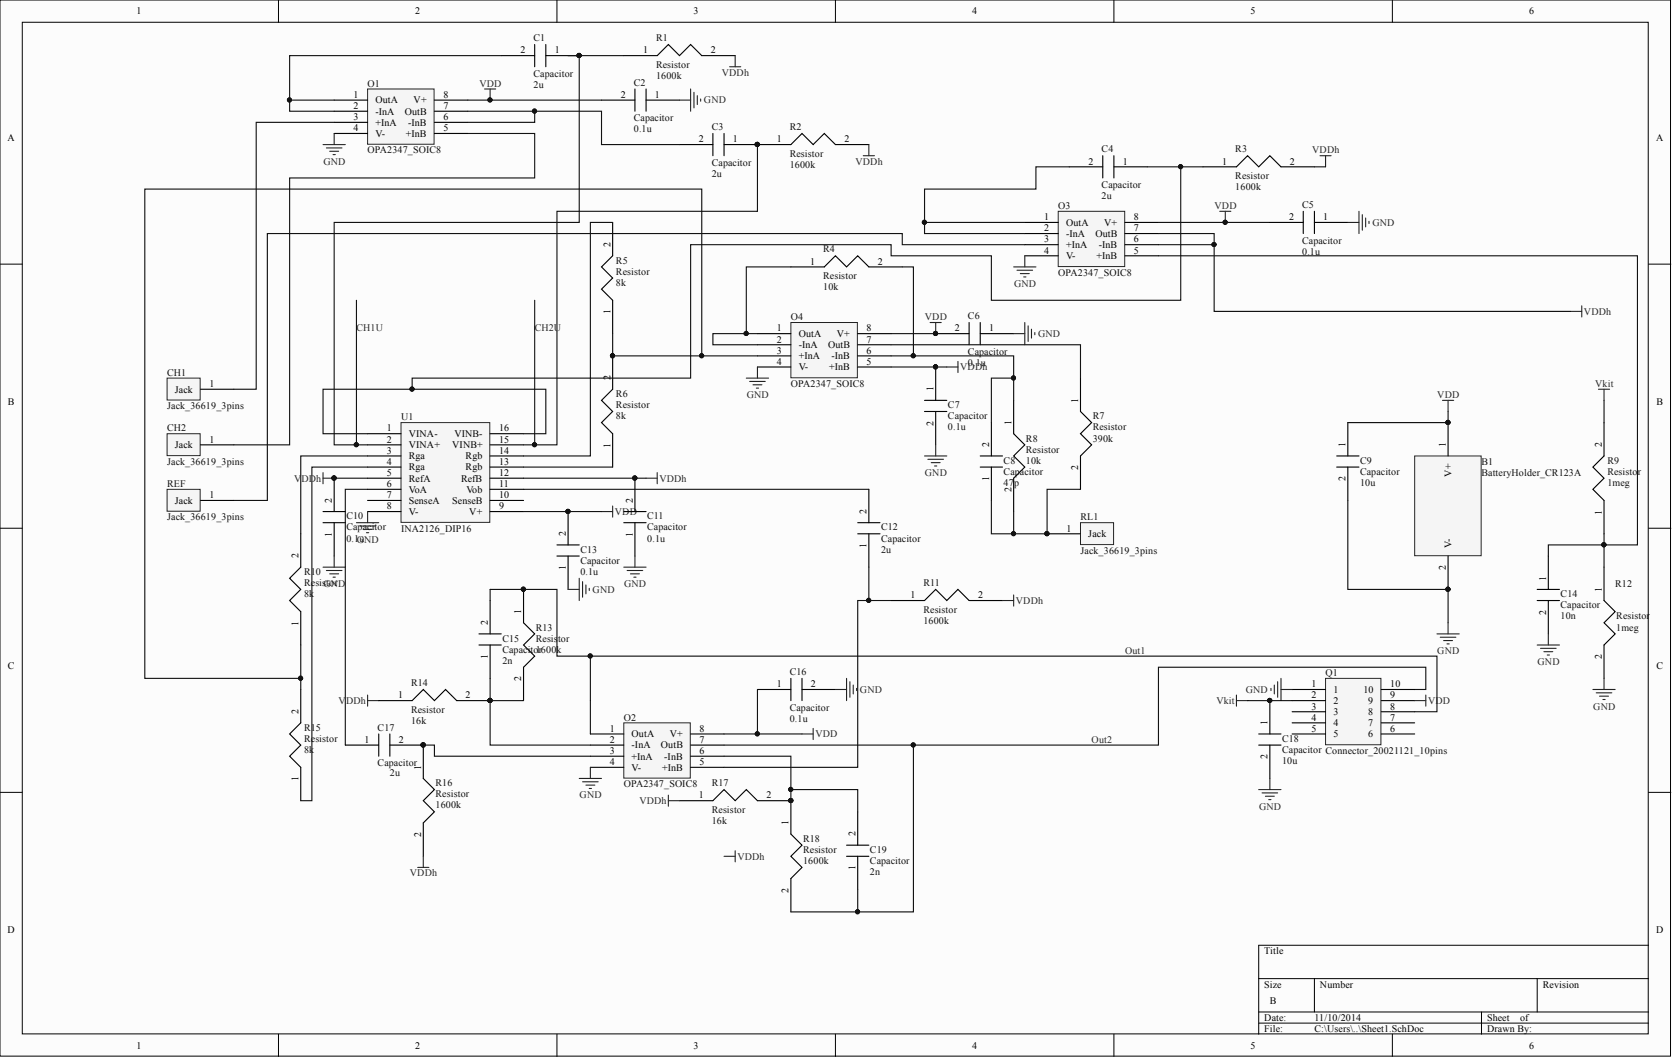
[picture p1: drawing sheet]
<svg xmlns="http://www.w3.org/2000/svg" width="381mm" height="241mm" viewBox="0 0 381 241" stroke-linecap="round" stroke-linejoin="round" font-family="sans-serif">
<defs><g id="words">
<g font-size="2.3">
<text x="31.1" y="3.3">1</text>
<text x="94.5" y="3.3">2</text>
<text x="158" y="3.3">3</text>
<text x="221.4" y="3.3">4</text>
<text x="284.8" y="3.3">5</text>
<text x="348.2" y="3.3">6</text>
<text x="118.6" y="12.2">2</text>
<text x="126.3" y="12.2">1</text>
<text x="146.5" y="12.2">1</text>
<text x="161.8" y="12.2">2</text>
<text x="80.5" y="22.3">1</text>
<text x="85.5" y="23.5">OutA</text>
<text x="94.2" y="23.5">V+</text>
<text x="101" y="22.3">8</text>
<text x="141.4" y="22.3">2</text>
<text x="149.2" y="22.3">1</text>
<text x="80.5" y="24.8">2</text>
<text x="80.5" y="27.3">3</text>
<text x="80.5" y="29.9">4</text>
<text x="85.5" y="26.1">-InA</text>
<text x="85.5" y="28.6">+InA</text>
<text x="92.2" y="26.1">OutB</text>
<text x="92.9" y="28.6">-InB</text>
<text x="101" y="29.9">5</text>
<text x="101" y="27.3">6</text>
<text x="101" y="24.8">7</text>
<text x="1.7" y="32.1">A</text>
<text x="85.5" y="31.1">V-</text>
<text x="92.4" y="31.1">+InB</text>
<text x="159.1" y="32.4">2</text>
<text x="166.9" y="32.4">1</text>
<text x="176.9" y="32.4">1</text>
<text x="192.3" y="32.4">2</text>
<text x="377.1" y="32.1">A</text>
<text x="247.9" y="37.5">2</text>
<text x="255.7" y="37.5">1</text>
<text x="278.4" y="37.5">1</text>
<text x="293.8" y="37.5">2</text>
<text x="237.8" y="50.1">1</text>
<text x="237.8" y="52.7">2</text>
<text x="242.8" y="51.4">OutA</text>
<text x="242.8" y="53.9">-InA</text>
<text x="249.4" y="53.9">OutB</text>
<text x="251.5" y="51.4">V+</text>
<text x="258.2" y="52.7">7</text>
<text x="258.2" y="50.1">8</text>
<text x="293.6" y="50.1">2</text>
<text x="301.4" y="50.1">1</text>
<text x="139" y="56.2" transform="rotate(-90 139 56.2)">2</text>
<text x="237.8" y="55.2">3</text>
<text x="237.8" y="57.7">4</text>
<text x="242.8" y="56.5">+InA</text>
<text x="242.8" y="59">V-</text>
<text x="249.7" y="59">+InB</text>
<text x="250.2" y="56.5">-InB</text>
<text x="258.2" y="57.7">5</text>
<text x="258.2" y="55.2">6</text>
<text x="184.5" y="60.3">1</text>
<text x="199.9" y="60.3">2</text>
<text x="139" y="71.6" transform="rotate(-90 139 71.6)">1</text>
<text x="176.9" y="75.4">1</text>
<text x="176.9" y="78">2</text>
<text x="181.9" y="76.7">OutA</text>
<text x="190.6" y="76.7">V+</text>
<text x="197.4" y="78">7</text>
<text x="197.4" y="75.4">8</text>
<text x="217.5" y="75.4">2</text>
<text x="225.3" y="75.4">1</text>
<text x="176.9" y="80.5">3</text>
<text x="176.9" y="83">4</text>
<text x="181.9" y="79.2">-InA</text>
<text x="181.9" y="81.8">+InA</text>
<text x="188.6" y="79.2">OutB</text>
<text x="189.3" y="81.8">-InB</text>
<text x="197.4" y="83">5</text>
<text x="197.4" y="80.5">6</text>
<text x="39.8" y="89.4">Jack</text>
<text x="47.7" y="88.1">1</text>
<text x="139" y="86.6" transform="rotate(-90 139 86.6)">2</text>
<text x="181.9" y="84.3">V-</text>
<text x="188.8" y="84.3">+InB</text>
<text x="212.6" y="89.1" transform="rotate(-90 212.6 89.1)">1</text>
<text x="1.8" y="92.2">B</text>
<text x="245.6" y="91.6" transform="rotate(-90 245.6 91.6)">1</text>
<text x="377.2" y="92.2">B</text>
<text x="47.7" y="100.8">1</text>
<text x="88.1" y="98.2">1</text>
<text x="88.1" y="100.8">2</text>
<text x="93.1" y="99.5">VINA-</text>
<text x="103.5" y="99.5">VINB-</text>
<text x="113.6" y="100.8">15</text>
<text x="113.6" y="98.2">16</text>
<text x="139" y="101.9" transform="rotate(-90 139 101.9)">1</text>
<text x="212.6" y="96.9" transform="rotate(-90 212.6 96.9)">2</text>
<text x="225.3" y="101.8" transform="rotate(-90 225.3 101.8)">2</text>
<text x="230.3" y="96.7" transform="rotate(-90 230.3 96.7)">1</text>
<text x="306.4" y="101.8" transform="rotate(-90 306.4 101.8)">1</text>
<text x="329.3" y="101.8" transform="rotate(-90 329.3 101.8)">1</text>
<text x="364.8" y="101.8" transform="rotate(-90 364.8 101.8)">2</text>
<text x="39.8" y="102">Jack</text>
<text x="88.1" y="103.3">3</text>
<text x="88.1" y="105.8">4</text>
<text x="93.1" y="102">VINA+</text>
<text x="93.1" y="104.6">Rga</text>
<text x="93.1" y="107.1">Rga</text>
<text x="103" y="102">VINB+</text>
<text x="106" y="107.1">Rgb</text>
<text x="106" y="104.6">Rgb</text>
<text x="113.6" y="105.8">13</text>
<text x="113.6" y="103.3">14</text>
<text x="245.6" y="107" transform="rotate(-90 245.6 107)">2</text>
<text x="47.7" y="113.4">1</text>
<text x="88.1" y="108.4">5</text>
<text x="88.1" y="110.9">6</text>
<text x="88.1" y="113.4">7</text>
<text x="93.1" y="109.6">RefA</text>
<text x="93.1" y="112.2">VoA</text>
<text x="105" y="109.6">RefB</text>
<text x="106.2" y="112.2">Vob</text>
<text x="113.6" y="113.4">10</text>
<text x="113.6" y="110.9">11</text>
<text x="113.6" y="108.4">12</text>
<text x="225.3" y="109.5" transform="rotate(-90 225.3 109.5)">1</text>
<text x="230.3" y="112.1" transform="rotate(-90 230.3 112.1)">2</text>
<text x="306.4" y="109.5" transform="rotate(-90 306.4 109.5)">2</text>
<text x="330.5" y="108.5" transform="rotate(-90 330.5 108.5)">V+</text>
<text x="39.8" y="114.7">Jack</text>
<text x="75.6" y="114.4" transform="rotate(-90 75.6 114.4)">2</text>
<text x="88.1" y="115.9">8</text>
<text x="93.1" y="114.7">SenseA</text>
<text x="93.1" y="117.2">V-</text>
<text x="103" y="114.7">SenseB</text>
<text x="106.9" y="117.2">V+</text>
<text x="113.6" y="115.9">9</text>
<text x="144.1" y="114.4" transform="rotate(-90 144.1 114.4)">2</text>
<text x="197.4" y="117" transform="rotate(-90 197.4 117)">2</text>
<text x="364.8" y="117.1" transform="rotate(-90 364.8 117.1)">1</text>
<text x="75.6" y="122.2" transform="rotate(-90 75.6 122.2)">1</text>
<text x="128.9" y="122" transform="rotate(-90 128.9 122)">2</text>
<text x="144.1" y="122.2" transform="rotate(-90 144.1 122.2)">1</text>
<text x="197.4" y="124.7" transform="rotate(-90 197.4 124.7)">1</text>
<text x="242.9" y="121">1</text>
<text x="247.8" y="122.3">Jack</text>
<text x="330.5" y="124.8" transform="rotate(-90 330.5 124.8)">V-</text>
<text x="68" y="127.1" transform="rotate(-90 68 127.1)">2</text>
<text x="128.9" y="129.8" transform="rotate(-90 128.9 129.8)">1</text>
<text x="329.3" y="129.8" transform="rotate(-90 329.3 129.8)">2</text>
<text x="207.3" y="136.2">1</text>
<text x="222.7" y="136.2">2</text>
<text x="352.1" y="132.1" transform="rotate(-90 352.1 132.1)">1</text>
<text x="364.8" y="134.7" transform="rotate(-90 364.8 134.7)">1</text>
<text x="68" y="142.4" transform="rotate(-90 68 142.4)">1</text>
<text x="111.1" y="142.3" transform="rotate(-90 111.1 142.3)">2</text>
<text x="118.7" y="139.7" transform="rotate(-90 118.7 139.7)">1</text>
<text x="352.1" y="139.9" transform="rotate(-90 352.1 139.9)">2</text>
<text x="1.8" y="152.3">C</text>
<text x="111.1" y="150" transform="rotate(-90 111.1 150)">1</text>
<text x="118.7" y="155.1" transform="rotate(-90 118.7 155.1)">2</text>
<text x="364.8" y="150" transform="rotate(-90 364.8 150)">2</text>
<text x="377.2" y="152.3">C</text>
<text x="90.6" y="159">1</text>
<text x="106" y="159">2</text>
<text x="176.9" y="156.5">1</text>
<text x="184.7" y="156.5">2</text>
<text x="298.7" y="156.5">1</text>
<text x="298.7" y="159">2</text>
<text x="298.7" y="161.5">3</text>
<text x="303.6" y="157.7">1</text>
<text x="303.6" y="160.2">2</text>
<text x="310.5" y="157.7">10</text>
<text x="311.6" y="160.2">9</text>
<text x="316.6" y="161.5">8</text>
<text x="316.6" y="159">9</text>
<text x="316.6" y="156.5">10</text>
<text x="68" y="162.5" transform="rotate(-90 68 162.5)">2</text>
<text x="138.8" y="166.6">1</text>
<text x="143.8" y="167.8">OutA</text>
<text x="152.5" y="167.8">V+</text>
<text x="159.3" y="166.6">8</text>
<text x="288.7" y="165.1" transform="rotate(-90 288.7 165.1)">1</text>
<text x="298.7" y="164">4</text>
<text x="298.7" y="166.6">5</text>
<text x="303.6" y="162.8">3</text>
<text x="303.6" y="165.3">4</text>
<text x="303.6" y="167.8">5</text>
<text x="311.6" y="167.8">6</text>
<text x="311.6" y="165.3">7</text>
<text x="311.6" y="162.8">8</text>
<text x="316.6" y="166.6">6</text>
<text x="316.6" y="164">7</text>
<text x="83" y="169.1">1</text>
<text x="90.8" y="169.1">2</text>
<text x="138.8" y="169.1">2</text>
<text x="138.8" y="171.6">3</text>
<text x="143.8" y="170.4">-InA</text>
<text x="143.8" y="172.9">+InA</text>
<text x="150.5" y="170.4">OutB</text>
<text x="151.3" y="172.9">-InB</text>
<text x="159.3" y="171.6">6</text>
<text x="159.3" y="169.1">7</text>
<text x="288.7" y="172.8" transform="rotate(-90 288.7 172.8)">2</text>
<text x="68" y="177.9" transform="rotate(-90 68 177.9)">1</text>
<text x="95.9" y="175.2" transform="rotate(-90 95.9 175.2)">1</text>
<text x="138.8" y="174.2">4</text>
<text x="143.8" y="175.4">V-</text>
<text x="150.8" y="175.4">+InB</text>
<text x="159.3" y="174.2">5</text>
<text x="159.1" y="181.8">1</text>
<text x="174.5" y="181.8">2</text>
<text x="95.9" y="190.5" transform="rotate(-90 95.9 190.5)">2</text>
<text x="179.6" y="187.8" transform="rotate(-90 179.6 187.8)">1</text>
<text x="194.8" y="190.4" transform="rotate(-90 194.8 190.4)">2</text>
<text x="179.6" y="203.2" transform="rotate(-90 179.6 203.2)">2</text>
<text x="194.8" y="198.1" transform="rotate(-90 194.8 198.1)">1</text>
<text x="1.7" y="212.5">D</text>
<text x="377.1" y="212.5">D</text>
<text x="287.9" y="217.2">Title</text>
<text x="287.9" y="224.8">Size</text>
<text x="300.6" y="224.8">Number</text>
<text x="351.3" y="224.8">Revision</text>
<text x="287.9" y="232.4">Date:</text>
<text x="289.2" y="228.6">B</text>
<text x="299.3" y="232.4">11/10/2014</text>
<text x="338.7" y="232.4">Sheet</text>
<text x="346.2" y="232.4">of</text>
<text x="31.1" y="238.7">1</text>
<text x="94.5" y="238.7">2</text>
<text x="158" y="238.7">3</text>
<text x="221.4" y="238.7">4</text>
<text x="284.8" y="238.7">5</text>
<text x="287.9" y="234.9">File:</text>
<text x="299.3" y="234.9">C:\Users\..\Sheet1.SchDoc</text>
<text x="338.7" y="234.9">Drawn By:</text>
<text x="348.2" y="238.7">6</text>
</g>
<g font-size="2.3" fill="#0e0e0e">
<text x="121.5" y="9.4">C1</text>
<text x="149.4" y="9.4">R1</text>
<text x="121.5" y="17.5">Capacitor</text>
<text x="149.4" y="18">1600k</text>
<text x="149.4" y="15.4">Resistor</text>
<text x="83.7" y="19.8">O1</text>
<text x="121.5" y="20">2u</text>
<text x="144.3" y="19.5">C2</text>
<text x="144.3" y="27.6">Capacitor</text>
<text x="162.1" y="29.6">C3</text>
<text x="179.9" y="29.6">R2</text>
<text x="83.7" y="34.9">OPA2347_SOIC8</text>
<text x="144.3" y="30.1">0.1u</text>
<text x="179.9" y="35.7">Resistor</text>
<text x="250.9" y="34.7">C4</text>
<text x="281.3" y="34.7">R3</text>
<text x="162.1" y="40.3">2u</text>
<text x="162.1" y="37.7">Capacitor</text>
<text x="179.9" y="38.2">1600k</text>
<text x="281.3" y="40.8">Resistor</text>
<text x="241" y="47.6">O3</text>
<text x="250.9" y="45.3">2u</text>
<text x="250.9" y="42.8">Capacitor</text>
<text x="281.3" y="43.3">1600k</text>
<text x="296.5" y="47.3">C5</text>
<text x="187.5" y="57.5">R4</text>
<text x="296.5" y="58">0.1u</text>
<text x="296.5" y="55.4">Capacitor</text>
<text x="140.3" y="65.1">8k</text>
<text x="140.3" y="60">R5</text>
<text x="140.3" y="62.5">Resistor</text>
<text x="187.5" y="63.5">Resistor</text>
<text x="241" y="62.8">OPA2347_SOIC8</text>
<text x="187.5" y="66.1">10k</text>
<text x="180.1" y="72.9">O4</text>
<text x="220.4" y="72.7">C6</text>
<text x="220.4" y="83.3">0.1u</text>
<text x="220.4" y="80.8">Capacitor</text>
<text x="38.1" y="85.6">CH1</text>
<text x="180.1" y="88.1">OPA2347_SOIC8</text>
<text x="38.1" y="93.2">Jack_36619_3pins</text>
<text x="91.3" y="95.7">U1</text>
<text x="140.3" y="95.4">8k</text>
<text x="140.3" y="90.4">R6</text>
<text x="140.3" y="92.9">Resistor</text>
<text x="215.9" y="92.9">C7</text>
<text x="215.9" y="95.4">Capacitor</text>
<text x="248.9" y="95.4">R7</text>
<text x="38.1" y="98.2">CH2</text>
<text x="215.9" y="98">0.1u</text>
<text x="233.6" y="100.5">R8</text>
<text x="248.9" y="100.5">390k</text>
<text x="248.9" y="98">Resistor</text>
<text x="38.1" y="105.8">Jack_36619_3pins</text>
<text x="228.6" y="105.6">C8</text>
<text x="233.6" y="105.6">10k</text>
<text x="233.6" y="103">Resistor</text>
<text x="309.7" y="105.6">C9</text>
<text x="337.4" y="105.8">B1</text>
<text x="366.1" y="105.6">R9</text>
<text x="38.1" y="110.9">REF</text>
<text x="228.6" y="110.6">47</text>
<text x="228.6" y="108.1">Capacitor</text>
<text x="230.9" y="110.6">p</text>
<text x="309.7" y="110.6">10u</text>
<text x="309.7" y="108.1">Capacitor</text>
<text x="337.4" y="108.4">BatteryHolder_CR123A</text>
<text x="366.1" y="110.6">1meg</text>
<text x="366.1" y="108.1">Resisto</text>
<text x="373" y="108.1">r</text>
<text x="38.1" y="118.5">Jack_36619_3pins</text>
<text x="78.9" y="118.2">C10</text>
<text x="147.4" y="118.2">C11</text>
<text x="246.1" y="118.5">RL1</text>
<text x="78.9" y="123.3">0.1G</text>
<text x="78.9" y="120.8">Capacitor</text>
<text x="81.8" y="123.3">uND</text>
<text x="91.3" y="121">INA2126_DIP16</text>
<text x="132.2" y="125.8">C13</text>
<text x="147.4" y="123.3">0.1u</text>
<text x="147.4" y="120.8">Capacitor</text>
<text x="200.7" y="125.8">2u</text>
<text x="200.7" y="120.8">C12</text>
<text x="200.7" y="123.3">Capacitor</text>
<text x="69.3" y="130.9">R10</text>
<text x="132.2" y="130.9">0.1u</text>
<text x="132.2" y="128.4">Capacitor</text>
<text x="246.1" y="126.1">Jack_36619_3pins</text>
<text x="69.3" y="135.9">8k</text>
<text x="69.3" y="133.4">ResisGtoNrD</text>
<text x="210.3" y="133.4">R11</text>
<text x="355.4" y="135.9">C14</text>
<text x="367.8" y="133.7">R12</text>
<text x="122" y="143.5">R13</text>
<text x="210.3" y="142">1600k</text>
<text x="210.3" y="139.5">Resistor</text>
<text x="355.4" y="141">10n</text>
<text x="355.4" y="138.5">Capacitor</text>
<text x="368.1" y="143.5">1meg</text>
<text x="368.1" y="141">Resistor</text>
<text x="114.4" y="146.1">C15</text>
<text x="114.4" y="148.6">Capacito1r600k</text>
<text x="122" y="146.1">Resis</text>
<text x="127.1" y="146.1">tor</text>
<text x="114.4" y="151.1">2n</text>
<text x="179.9" y="153.7">C16</text>
<text x="301.9" y="153.9">Q1</text>
<text x="93.6" y="156.2">R14</text>
<text x="179.9" y="161.8">Capacitor</text>
<text x="69.3" y="166.3">R15</text>
<text x="86" y="166.3">C17</text>
<text x="93.6" y="164.8">16k</text>
<text x="93.6" y="162.3">Resistor</text>
<text x="142.1" y="164">O2</text>
<text x="179.9" y="164.3">0.1u</text>
<text x="69.3" y="171.4">8k</text>
<text x="69.3" y="168.9">Resistor</text>
<text x="292" y="173.9">10u</text>
<text x="292" y="168.9">C18</text>
<text x="292" y="171.4">Capacitor Connector_20021121_10pins</text>
<text x="86" y="174.4">Capacitor</text>
<text x="88.8" y="176.7">2u</text>
<text x="99.2" y="179">R16</text>
<text x="142.1" y="179.2">OPA2347_SOIC8</text>
<text x="162.1" y="179">R17</text>
<text x="99.2" y="184">1600k</text>
<text x="99.2" y="181.5">Resistor</text>
<text x="162.1" y="185.1">Resistor</text>
<text x="162.1" y="187.6">16k</text>
<text x="182.9" y="191.6">R18</text>
<text x="182.9" y="196.7">1600k</text>
<text x="182.9" y="194.2">Resistor</text>
<text x="198.1" y="194.2">C19</text>
<text x="198.1" y="196.7">Capacitor</text>
<text x="198.1" y="199.2">2n</text>
</g>
<g font-size="2.3" fill="#262626">
<text x="164.4" y="17.2">VDDh</text>
<text x="109.2" y="19.8">VDD</text>
<text x="160.3" y="23.5">GND</text>
<text x="298.8" y="34.9">VDDh</text>
<text x="73.7" y="37.5">GND</text>
<text x="194.8" y="37.5">VDDh</text>
<text x="276.6" y="47.6">VDD</text>
<text x="312.5" y="51.4">GND</text>
<text x="230.9" y="65.3">GND</text>
<text x="360.7" y="71.6">VDDh</text>
<text x="81.2" y="75.4">CH1U</text>
<text x="121.8" y="75.4">CH2U</text>
<text x="210.6" y="72.9">VDD</text>
<text x="236.4" y="76.7">GND</text>
<text x="218.7" y="84.3">VDDh</text>
<text x="363.3" y="88.1">Vkit</text>
<text x="170" y="90.6">GND</text>
<text x="327.3" y="90.6">VDD</text>
<text x="67" y="109.6">V</text>
<text x="68.7" y="109.6">DDh</text>
<text x="150.2" y="109.6">VDDh</text>
<text x="210.6" y="108.4">GND</text>
<text x="140" y="117.2">VDD</text>
<text x="135" y="134.9">GND</text>
<text x="142.1" y="133.7">GND</text>
<text x="231.4" y="137.5">VDDh</text>
<text x="256.2" y="148.9">Out1</text>
<text x="327.3" y="148.9">GND</text>
<text x="350.2" y="151.4">GND</text>
<text x="77.1" y="160.2">V</text>
<text x="78.8" y="160.2">DDh</text>
<text x="195.8" y="157.7">GND</text>
<text x="277" y="160.2">Vkit</text>
<text x="283.7" y="157.7">GND</text>
<text x="325.2" y="160.2">VDD</text>
<text x="362.8" y="161.5">GND</text>
<text x="185.7" y="167.8">VDD</text>
<text x="248.6" y="169.1">Out2</text>
<text x="132" y="181.8">GND</text>
<text x="145.6" y="183">VDDh</text>
<text x="286.7" y="184.3">GND</text>
<text x="167.9" y="195.7">VDDh</text>
<text x="93.4" y="199.5">VDDh</text>
</g>
</g></defs>
<g fill="#fcfcfc" stroke="#000" stroke-width=".23">
<path d="M0 0h380.4v240.4h-380.4z"/>
<path d="M5.1 5.1h370.3v230.3h-370.3z"/>
</g>
<g fill="none" stroke="#000" stroke-width=".23">
<path d="M63.4 0v5.1M126.8 0v5.1M190.3 0v5.1M253.7 0v5.1M317.1 0v5.1M0 60.1h5.1M375.4 60.1h5.1M0 120.3h5.1M375.4 120.3h5.1M0 180.4h5.1M375.4 180.4h5.1M375.4 215.2h-88.7v20.2"/>
<path d="M63.4 235.4v5.1M126.8 235.4v5.1M190.3 235.4v5.1M253.7 235.4v5.1M286.7 222.8h88.7M286.7 230.4h88.7M286.7 232.9h88.7M299.3 222.8v7.6M317.1 235.4v5.1M337.4 230.4v5M350.1 222.8v7.6"/>
</g>
<path d="M38.1 98.7h7.5v5h-7.5z" fill="#f5f5f5" stroke="#262626" stroke-width=".23"/>
<path d="M45.7 101.3h7.6" fill="none" stroke="#000" stroke-width=".25"/>
<path d="M38.1 86.1h7.5v5h-7.5z" fill="#f5f5f5" stroke="#262626" stroke-width=".23"/>
<path d="M45.7 88.6h7.6" fill="none" stroke="#000" stroke-width=".25"/>
<path d="M38.1 111.4h7.5v5h-7.5z" fill="#f5f5f5" stroke="#262626" stroke-width=".23"/>
<path d="M45.7 113.9h7.6" fill="none" stroke="#000" stroke-width=".25"/>
<path d="M246.1 119h7.5v5h-7.5z" fill="#f5f5f5" stroke="#262626" stroke-width=".23"/>
<path d="M238.5 121.5h7.6" fill="none" stroke="#000" stroke-width=".25"/>
<circle cx="238.4" cy="121.5" r=".47" fill="#0e0e0e" stroke="#0e0e0e" stroke-width=".23"/>
<path d="M91.3 96.2h20.2v22.7h-20.2z" fill="#f5f5f5" stroke="#262626" stroke-width=".23"/>
<g fill="none" stroke="#000" stroke-width=".25">
<path d="M83.7 98.7h7.6M111.6 98.7h7.6M83.7 101.3h7.6M83.7 103.8h7.6M83.7 106.3h7.6M83.7 108.9h7.6M83.7 111.4h7.6M83.7 113.9h7.6M83.7 116.5h7.6M111.6 101.3h7.6M111.6 103.8h7.6M111.6 106.3h7.6"/>
<path d="M111.6 108.9h7.6M111.6 111.4h7.6M111.6 113.9h7.6M111.6 116.5h7.6"/>
</g>
<path d="M142.1 164.6h15.1v12.5h-15.1z" fill="#f5f5f5" stroke="#262626" stroke-width=".23"/>
<path d="M134.4 167.1h7.7M134.4 169.6h7.7M134.4 172.1h7.7M134.4 174.7h7.7M157.3 167.1h7.6M157.3 169.6h7.6M157.3 172.1h7.6M157.3 174.7h7.6" fill="none" stroke="#000" stroke-width=".25"/>
<path d="M180.1 73.4h15.2v12.6h-15.2z" fill="#f5f5f5" stroke="#262626" stroke-width=".23"/>
<path d="M172.5 76h7.6M172.5 78.5h7.6M195.3 76h7.6M195.3 78.5h7.6M172.5 81h7.6M172.5 83.5h7.6M195.3 81h7.6M195.3 83.5h7.6" fill="none" stroke="#000" stroke-width=".25"/>
<path d="M322.2 103.8h15.1v22.7h-15.1z" fill="#f5f5f5" stroke="#262626" stroke-width=".23"/>
<g fill="none" stroke="#000" stroke-width=".25">
<path d="M139.5 50.6v7.6l-2.5 2.6 2.5 2.5-2.5 2.5 2.5 2.6v7.6M180.1 60.8h7.6l2.6-2.6 2.5 2.6 2.5-2.6 2.6 2.6h7.6M213.1 76h7.6M220.7 73.4v5.1M223.2 73.4v5.1M223.2 76h7.6M139.5 81v7.6l-2.5 2.5 2.5 2.6-2.5 2.5 2.5 2.5v7.6M210.6 91.1h5M210.6 93.7h5M213.1 83.5v7.6M213.1 93.7v7.6M306.9 96.2v7.6"/>
<path d="M329.8 96.2v7.6M365.3 96.2v7.6l-2.5 2.5 2.5 2.6-2.5 2.5 2.5 2.5v7.6M73.6 119h5M73.6 116.5h5M76.1 108.9v7.6M76.1 119v7.6M129.4 116.5v7.5M142.1 119h5M142.1 116.5h5M144.6 108.9v7.6M144.6 119v7.6M195.3 119h5.1"/>
<path d="M197.9 111.4v7.6M304.4 103.8h5.1M304.4 106.3h5.1M306.9 106.3v7.6M68.5 121.5v7.6l-2.5 2.5 2.5 2.6-2.5 2.5 2.5 2.5v7.6M111.6 136.7v7.6M126.8 126.6h5.1M126.8 124h5.1M129.4 126.6v7.6M195.3 121.5h5.1M197.9 121.5v7.6M202.9 136.7h7.7l2.5-2.5 2.5 2.5 2.6-2.5 2.5 2.5h7.6"/>
<path d="M329.8 126.6v7.6M365.3 129.1v7.6l2.5 2.5-2.5 2.6 2.5 2.5-2.5 2.5v7.6M68.5 157v7.6l-2.5 2.5 2.5 2.5-2.5 2.5 2.5 2.6v7.6M109.1 146.8h5.1M109.1 144.3h5.1M111.6 146.8v7.6M172.5 157h7.6M180.1 154.4v5.1M182.6 154.4v5.1M182.6 157h7.7M78.6 169.6h7.6M86.2 167.1v5"/>
<path d="M88.8 169.6h7.6v7.6l2.5 2.5-2.5 2.6 2.5 2.5-2.5 2.5v7.6M88.8 167.1v5"/>
</g>
<g fill="#0e0e0e" stroke="#0e0e0e" stroke-width=".23">
<circle cx="329.7" cy="96.2" r=".47"/>
<circle cx="329.7" cy="134.1" r=".47"/>
<circle cx="68.5" cy="154.4" r=".47"/>
<circle cx="76.1" cy="108.8" r=".47"/>
<circle cx="96.4" cy="169.6" r=".47"/>
<circle cx="129.3" cy="116.4" r=".47"/>
<circle cx="139.5" cy="81" r=".47"/>
<circle cx="144.6" cy="108.8" r=".47"/>
<circle cx="172.5" cy="167" r=".47"/>
<circle cx="159.8" cy="81" r=".47"/>
<circle cx="169.9" cy="75.9" r=".47"/>
<circle cx="213" cy="75.9" r=".47"/>
<circle cx="208" cy="81" r=".47"/>
<circle cx="213" cy="83.5" r=".47"/>
</g>
<g fill="none" stroke="#0e0e0e" stroke-width=".25">
<path d="M139.5 50.6h-5.1v53.2h-15.2M139.5 76v5h33M172.5 76h-10.1v2.5h10.1M180.1 60.8h-10.1v15.2M202.9 76h10.2M205.5 60.8h2.5v20.2h-5.1M159.8 81v-38h-126.8v111.4h35.5M202.9 83.5h12.7M329.8 93.7v2.5h-22.9M76.1 108.9h7.6M83.7 103.8h-15.2v17.7M83.7 106.3h-12.7v76h-2.5"/>
<path d="M83.7 111.4h-5.1v58.2M119.2 116.5h17.8M119.2 108.9h27.9M119.2 106.3h20.3M119.2 111.4h78.7M306.9 113.9v20.3h22.9v7.6M68.5 146.8v10.2M172.5 157v10.1M164.9 167.1h17.7"/>
</g>
<g fill="none" stroke="#262626" stroke-width=".25">
<path d="M211.8 73.4h2.6M213.1 73.4v2.6M230.8 76h2.6M233.4 73.4v5.1M234.1 74.2v3.5M234.9 74.9v2.1M235.7 75.7v.5M357.7 70.9h2.5M360.2 69.6v2.6M170 86.1h5M170.7 86.8h3.6M171.5 87.6h2"/>
<path d="M172.2 88.4h.6M172.5 83.5v2.6M215.6 83.5h2.6M218.2 82.3v2.5M73.6 107.6v2.5M73.6 108.9h2.5M81.2 119h5M81.9 119.7h3.6M83.7 116.5v2.5M137 116.5h2.5M139.5 115.2v2.5M147.1 108.9h2.6"/>
<path d="M149.7 107.6v2.5M210.6 103.8h5M211.3 104.6h3.6M212.1 105.3h2M212.8 106.1h.5M213.1 101.3v2.5M73.6 129.1h5M74.3 129.9h3.6M75.1 130.6h2M75.8 131.4h.6M76.1 126.6v2.5M82.7 120.5h2"/>
<path d="M83.5 121.3h.5M129.4 134.2h2.5M131.9 131.6v5.1M132.7 132.4v3.5M133.4 133.2v2M134.2 133.9v.5M142.1 129.1h5M142.8 129.9h3.6M143.6 130.6h2M144.3 131.4h.5M144.6 126.6v2.5M83.7 158.2v2.6"/>
<path d="M83.7 159.5h2.5M190.3 157h2.5M192.8 154.4v5.1M193.6 155.2v3.5M194.3 155.9v2.1M195.1 156.7v.5M327.2 144.3h5.1M328 145.1h3.6M328.8 145.8h2M329.5 146.6h.5M329.8 141.8v2.5M362.8 157h5"/>
<path d="M363.5 157.7h3.6M364.3 158.5h2M365 159.2h.5M365.3 154.4v2.6M131.9 177.2h5.1M132.7 178h3.5M133.4 178.7h2.1M134.2 179.5h.5M134.4 174.7v2.5M182.6 167.1h2.6M185.2 165.8v2.5M164.9 194.9h2.5"/>
<path d="M167.4 193.7v2.5"/>
</g>
<path d="M301.9 154.4h12.6v15.1h-12.6z" fill="#f5f5f5" stroke="#262626" stroke-width=".23"/>
<path d="M294.3 157h7.6M294.3 159.5h7.6M314.6 157h7.6M314.6 159.5h7.6M294.3 162h7.6M294.3 164.6h7.6M294.3 167.1h7.6M314.6 162h7.6M314.6 164.6h7.6M314.6 167.1h7.6" fill="none" stroke="#000" stroke-width=".25"/>
<path d="M83.7 20.3h15.2v12.5h-15.2z" fill="#f5f5f5" stroke="#262626" stroke-width=".23"/>
<g fill="none" stroke="#000" stroke-width=".25">
<path d="M114.2 12.7h7.6M121.8 10.1v5.1M124.3 12.7h7.6M124.3 10.1v5.1M142.1 12.7h7.6l2.5-2.6 2.5 2.6 2.6-2.6 2.5 2.6h7.6M76.1 22.8h7.6M76.1 25.3h7.6M76.1 27.9h7.6M76.1 30.4h7.6M98.9 22.8h7.6M98.9 25.3h7.6M98.9 27.9h7.6"/>
<path d="M98.9 30.4h7.6M137 22.8h7.6M144.6 20.3v5M147.1 22.8h7.6M147.1 20.3v5M154.7 32.9h7.7M162.4 30.4v5M164.9 32.9h15.2l2.5-2.5 2.6 2.5 2.5-2.5 2.6 2.5h7.6M164.9 30.4v5"/>
</g>
<path d="M114.2 12.7h-48.2v10.1M129.4 12.7h12.7M131.9 12.7v37.9h-55.8v50.7h7.6M76.1 22.8h-10.1v2.5h10.1M106.5 25.3h15.3v2.6h-15.3M106.5 22.8h30.5M121.8 25.3h15.2v7.6h17.7" fill="none" stroke="#0e0e0e" stroke-width=".25"/>
<g fill="#0e0e0e" stroke="#0e0e0e" stroke-width=".23">
<circle cx="65.9" cy="22.8" r=".47"/>
<circle cx="131.9" cy="12.6" r=".47"/>
<circle cx="81.1" cy="101.2" r=".47"/>
<circle cx="121.7" cy="25.3" r=".47"/>
<circle cx="111.6" cy="22.8" r=".47"/>
<circle cx="172.5" cy="32.9" r=".47"/>
</g>
<g fill="none" stroke="#262626" stroke-width=".25">
<path d="M166.2 15.2h2.5M167.4 12.7v2.5M73.6 32.9h5M74.3 33.7h3.6M75.1 34.4h2M75.8 35.2h.6M76.1 30.4v2.5M110.3 20.3h2.6M111.6 20.3v2.5M154.7 22.8h2.6M157.3 20.3v5M158 21v3.6"/>
<path d="M158.8 21.8v2M159.6 22.5v.5M196.6 35.4h2.5M197.9 32.9v2.5"/>
</g>
<path d="M241 48.1h15.1v12.6h-15.1z" fill="#f5f5f5" stroke="#262626" stroke-width=".23"/>
<g fill="none" stroke="#000" stroke-width=".25">
<path d="M243.5 38h7.6M251.1 35.4v5.1M253.7 35.4v5.1M253.7 38h7.6M274 38h7.6l2.5-2.6 2.6 2.6 2.5-2.6 2.5 2.6h7.6M233.4 50.6h7.6M233.4 53.2h7.6M233.4 55.7h7.6M233.4 58.2h7.6M256.2 50.6h7.6M256.2 53.2h7.6M256.2 55.7h7.6"/>
<path d="M256.2 58.2h7.6M289.2 50.6h7.6M296.8 48.1v5.1M299.3 50.6h7.6M299.3 48.1v5.1M225.8 96.2v7.6M230.8 91.1v7.6l2.6 2.6-2.6 2.5 2.6 2.5-2.6 2.6v7.6M246.1 86.1v7.6l2.5 2.5-2.5 2.5 2.5 2.6-2.5 2.5v7.6M223.2 106.3h5.1M223.2 103.8h5.1M225.8 106.3v7.6M119.2 134.2v7.6l2.6 2.5-2.6 2.5 2.6 2.6-2.6 2.5v7.6"/>
<path d="M350.1 134.2h5M350.1 136.7h5M352.6 126.6v7.6M352.6 136.7v7.6M86.2 159.5h7.7l2.5-2.5 2.5 2.5 2.6-2.5 2.5 2.5h7.6M289.2 159.5v7.6M286.7 167.1h5M286.7 169.6h5M289.2 169.6v7.6M154.7 182.3h7.7l2.5-2.6 2.5 2.6 2.6-2.6 2.5 2.6h7.6v7.6l2.5 2.5-2.5 2.5 2.5 2.6-2.5 2.5v7.6M192.8 194.9h5.1M192.8 192.4h5.1"/>
<path d="M195.3 184.8v7.6M195.3 194.9v7.6"/>
</g>
<g fill="none" stroke="#0e0e0e" stroke-width=".25">
<path d="M76.1 27.9h-17.8v60.7h-5M106.5 30.4h15.3v10.1h-55.8v60.8h-12.7M172.5 32.9v15.2h-45.7v53.2h-7.6M243.5 38h-7.6v5h-25.3v7.6M261.3 38h12.7M268.9 38v30.4h-43.1v-10.2h-22.9v-2.5h-45.6v30.4h-63.4v2.5M299.3 38h2.6M233.4 50.6h-22.8v2.6h22.8M233.4 55.7h-27.9v-2.5h-144.6v60.7h-7.6M263.8 58.2h109.1v65.8h-20.3v2.6M263.8 53.2h12.7v2.5h-12.7M263.8 50.6h25.4"/>
<path d="M276.5 55.7v15.2h81.2M81.2 68.4v32.9M121.8 68.4v32.9M202.9 78.5h43.2v7.6M83.7 98.7h-10.1v-10.1h50.7v10.1h-5.1M208 81h22.8v10.1M230.8 86.1h-5v10.1M365.3 91.1v5.1M225.8 113.9v7.6h5M246.1 111.4h-7.6v10.1h-7.7v-5M111.6 136.7v-2.5h15.2v15.2h7.6M197.9 129.1v7.6h5"/>
<path d="M197.9 136.7h-2.6v38h-30.4M365.3 121.5v7.6M111.6 159.5v10.1h22.8M111.6 154.4v5.1M111.6 159.5h7.6M284.1 159.5h10.2M322.2 157h2.5v-5.1h-60.9v17.7h-55.8M96.4 169.6h2.5v2.5h35.5M164.9 172.1h15.2v10.2M164.9 169.6h43.1v38h-12.7M180.1 179.7h15.2v5.1M322.2 162h5v-12.6h-192.8v17.7"/>
<path d="M195.3 202.5v5.1h-15.2"/>
</g>
<g fill="#0e0e0e" stroke="#0e0e0e" stroke-width=".23">
<circle cx="210.5" cy="50.6" r=".47"/>
<circle cx="279" cy="50.6" r=".47"/>
<circle cx="268.9" cy="37.9" r=".47"/>
<circle cx="93.8" cy="88.6" r=".47"/>
<circle cx="365.3" cy="124" r=".47"/>
<circle cx="276.5" cy="55.7" r=".47"/>
<circle cx="96.4" cy="169.6" r=".47"/>
<circle cx="119.2" cy="134.1" r=".47"/>
<circle cx="111.6" cy="159.5" r=".47"/>
<circle cx="197.8" cy="136.7" r=".47"/>
<circle cx="180.1" cy="182.2" r=".47"/>
<circle cx="180.1" cy="179.7" r=".47"/>
<circle cx="195.3" cy="207.5" r=".47"/>
<circle cx="134.4" cy="149.3" r=".47"/>
<circle cx="208" cy="169.6" r=".47"/>
<circle cx="208" cy="81" r=".47"/>
<circle cx="230.8" cy="86" r=".47"/>
<circle cx="230.8" cy="121.5" r=".47"/>
<circle cx="238.4" cy="121.5" r=".47"/>
<circle cx="289.2" cy="159.5" r=".47"/>
<circle cx="81.1" cy="101.2" r=".47"/>
<circle cx="172.5" cy="32.9" r=".47"/>
<circle cx="121.7" cy="101.2" r=".47"/>
</g>
<g fill="none" stroke="#262626" stroke-width=".25">
<path d="M300.6 35.4h2.5M301.9 35.4v2.6M233.4 58.2v2.6M277.8 48.1h2.5M279 48.1v2.5M306.9 50.6h2.6M309.5 48.1v5.1M310.2 48.9v3.5M311 49.6v2M311.8 50.4v.5M230.8 60.8h5.1M231.6 61.5h3.6"/>
<path d="M232.4 62.3h2M233.1 63h.5M328.5 91.1h2.5M329.8 91.1v2.6M364 88.6h2.6M365.3 88.6v2.5M228.3 136.7h2.5M230.8 135.4v2.6M281.6 158.2v2.6M281.6 159.5h2.5M289.4 156.7v.5M290.2 155.9v2.1"/>
<path d="M291 155.2v3.5M291.7 154.4v5.1M291.7 157h2.6M322.2 159.5h2.5M324.7 158.2v2.6M350.1 146.8h5M350.8 147.6h3.6M351.6 148.4h2M352.4 149.1h.5M352.6 144.3v2.5M286.7 179.7h5M289.2 177.2v2.5"/>
<path d="M95.1 197.5h2.6M96.4 194.9v2.6M152.2 181v2.5M152.2 182.3h2.5M287.4 180.5h3.6M288.2 181.3h2M288.9 182h.5"/>
</g>
<use href="#words"/>
</svg>
